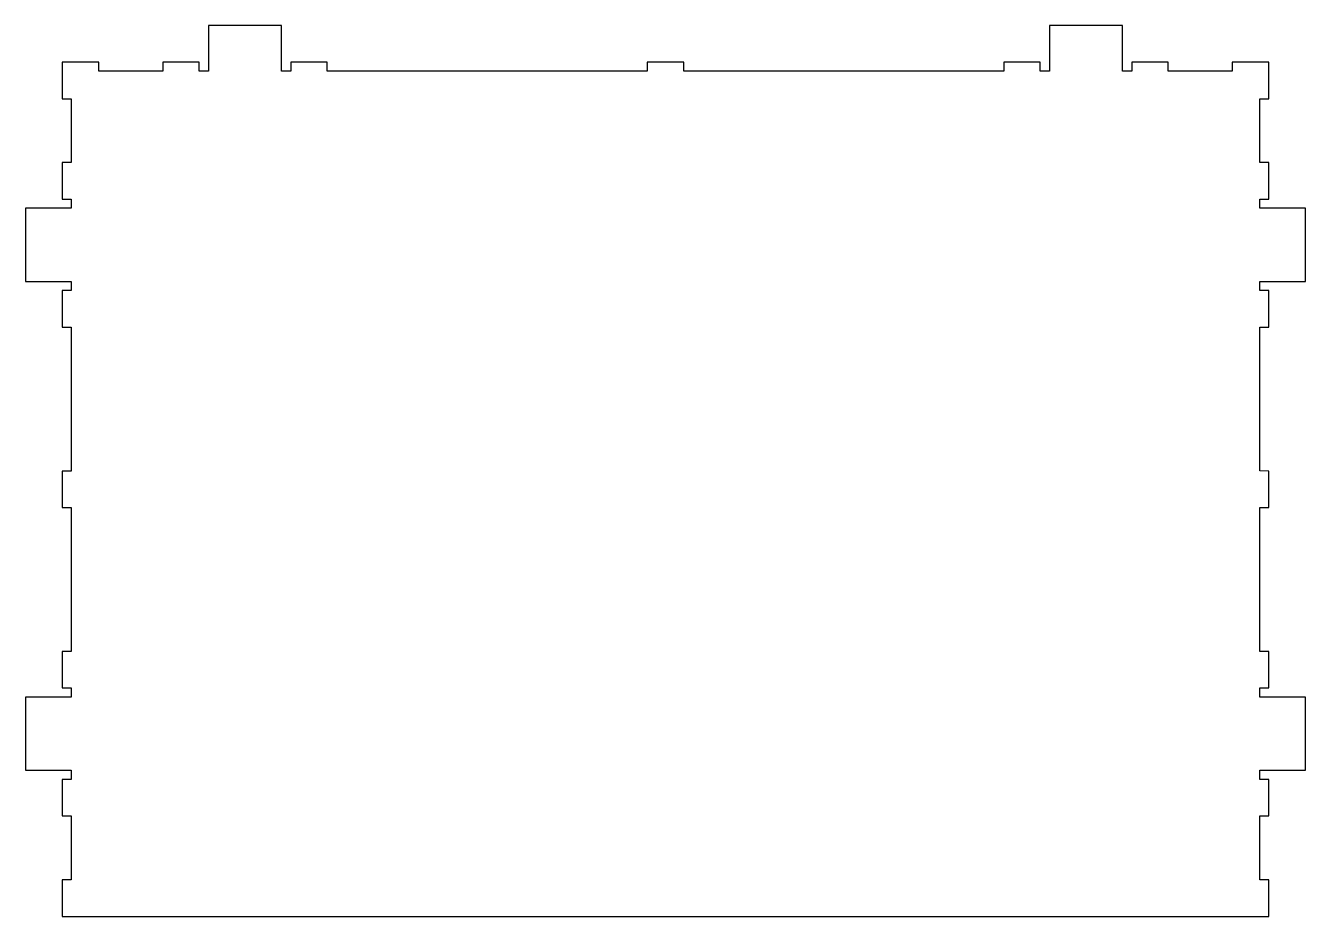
# Model space of a CAD drawing. Extents: x -630 to 630, y 457 to 1334.
import ezdxf

# ---------------------------------------------------------------- set-up
doc = ezdxf.new("R2010")
doc.units = 0
doc.layers.get('0').update_dxf_attribs({"linetype": 'CONTINUOUS'})

msp = doc.modelspace()

# ---------------------------------------------------------------- linework, layer by layer
at = {"color": 7}
msp.add_lwpolyline([(-594, 456.75), (594, 456.75), (594, 492.75), (585, 492.75), (585, 555.75004), (594, 555.75004), (594, 591.75004), (585, 591.75), (585, 600.75), (630, 600.75), (630, 672.75), (585, 672.75), (585, 681.75), (594, 681.75), (594, 717.75), (585, 717.750017), (585, 859.5), (594, 859.5), (594, 877.5), (594, 895.5), (585, 895.500005), (585, 1037.25), (594, 1037.25), (594, 1073.25), (585, 1073.25), (585.000004, 1082.25), (630, 1082.25), (630, 1154.25), (585, 1154.25), (585, 1163.25), (594, 1163.249991), (594, 1199.249991), (585, 1199.249991), (585, 1262.25), (594, 1262.25), (594, 1298.25), (558, 1298.25), (558, 1289.25), (494.999991, 1289.25), (494.999986, 1298.25), (458.999986, 1298.25), (458.999986, 1289.25), (449.999986, 1289.25), (449.999986, 1334.25), (377.999986, 1334.25), (377.999986, 1289.25), (368.999986, 1289.25), (368.999976, 1298.25), (332.999976, 1298.25), (332.999976, 1289.25), (18, 1289.25), (18, 1298.25), (0, 1298.25), (-18, 1298.25), (-18, 1289.25), (-332.999976, 1289.25), (-332.999976, 1298.25), (-368.999976, 1298.25), (-368.999986, 1289.25), (-377.999986, 1289.25), (-377.999986, 1334.25), (-449.999986, 1334.25), (-449.999986, 1289.25), (-458.999986, 1289.25), (-458.999986, 1298.25), (-494.999986, 1298.25), (-494.999991, 1289.25), (-558, 1289.25), (-558, 1298.25), (-594, 1298.25), (-594, 1262.25), (-585, 1262.25), (-585, 1199.249961), (-594, 1199.249961), (-594, 1163.249961), (-585, 1163.25), (-585, 1154.25), (-630, 1154.25), (-630, 1082.25), (-585, 1082.25), (-585, 1073.25), (-594, 1073.25), (-594, 1037.25), (-585, 1037.249983), (-585, 895.5), (-594, 895.5), (-594, 877.5), (-594, 859.5), (-585, 859.5), (-585, 717.750017), (-594, 717.75), (-594, 681.75), (-585, 681.75), (-585, 672.75), (-630, 672.75), (-630, 600.75), (-585, 600.75), (-585, 591.75), (-594, 591.75004), (-594, 555.75004), (-585, 555.75004), (-585, 492.75), (-594, 492.75)], close=True, dxfattribs=at)

doc.saveas('drawing.dxf')
